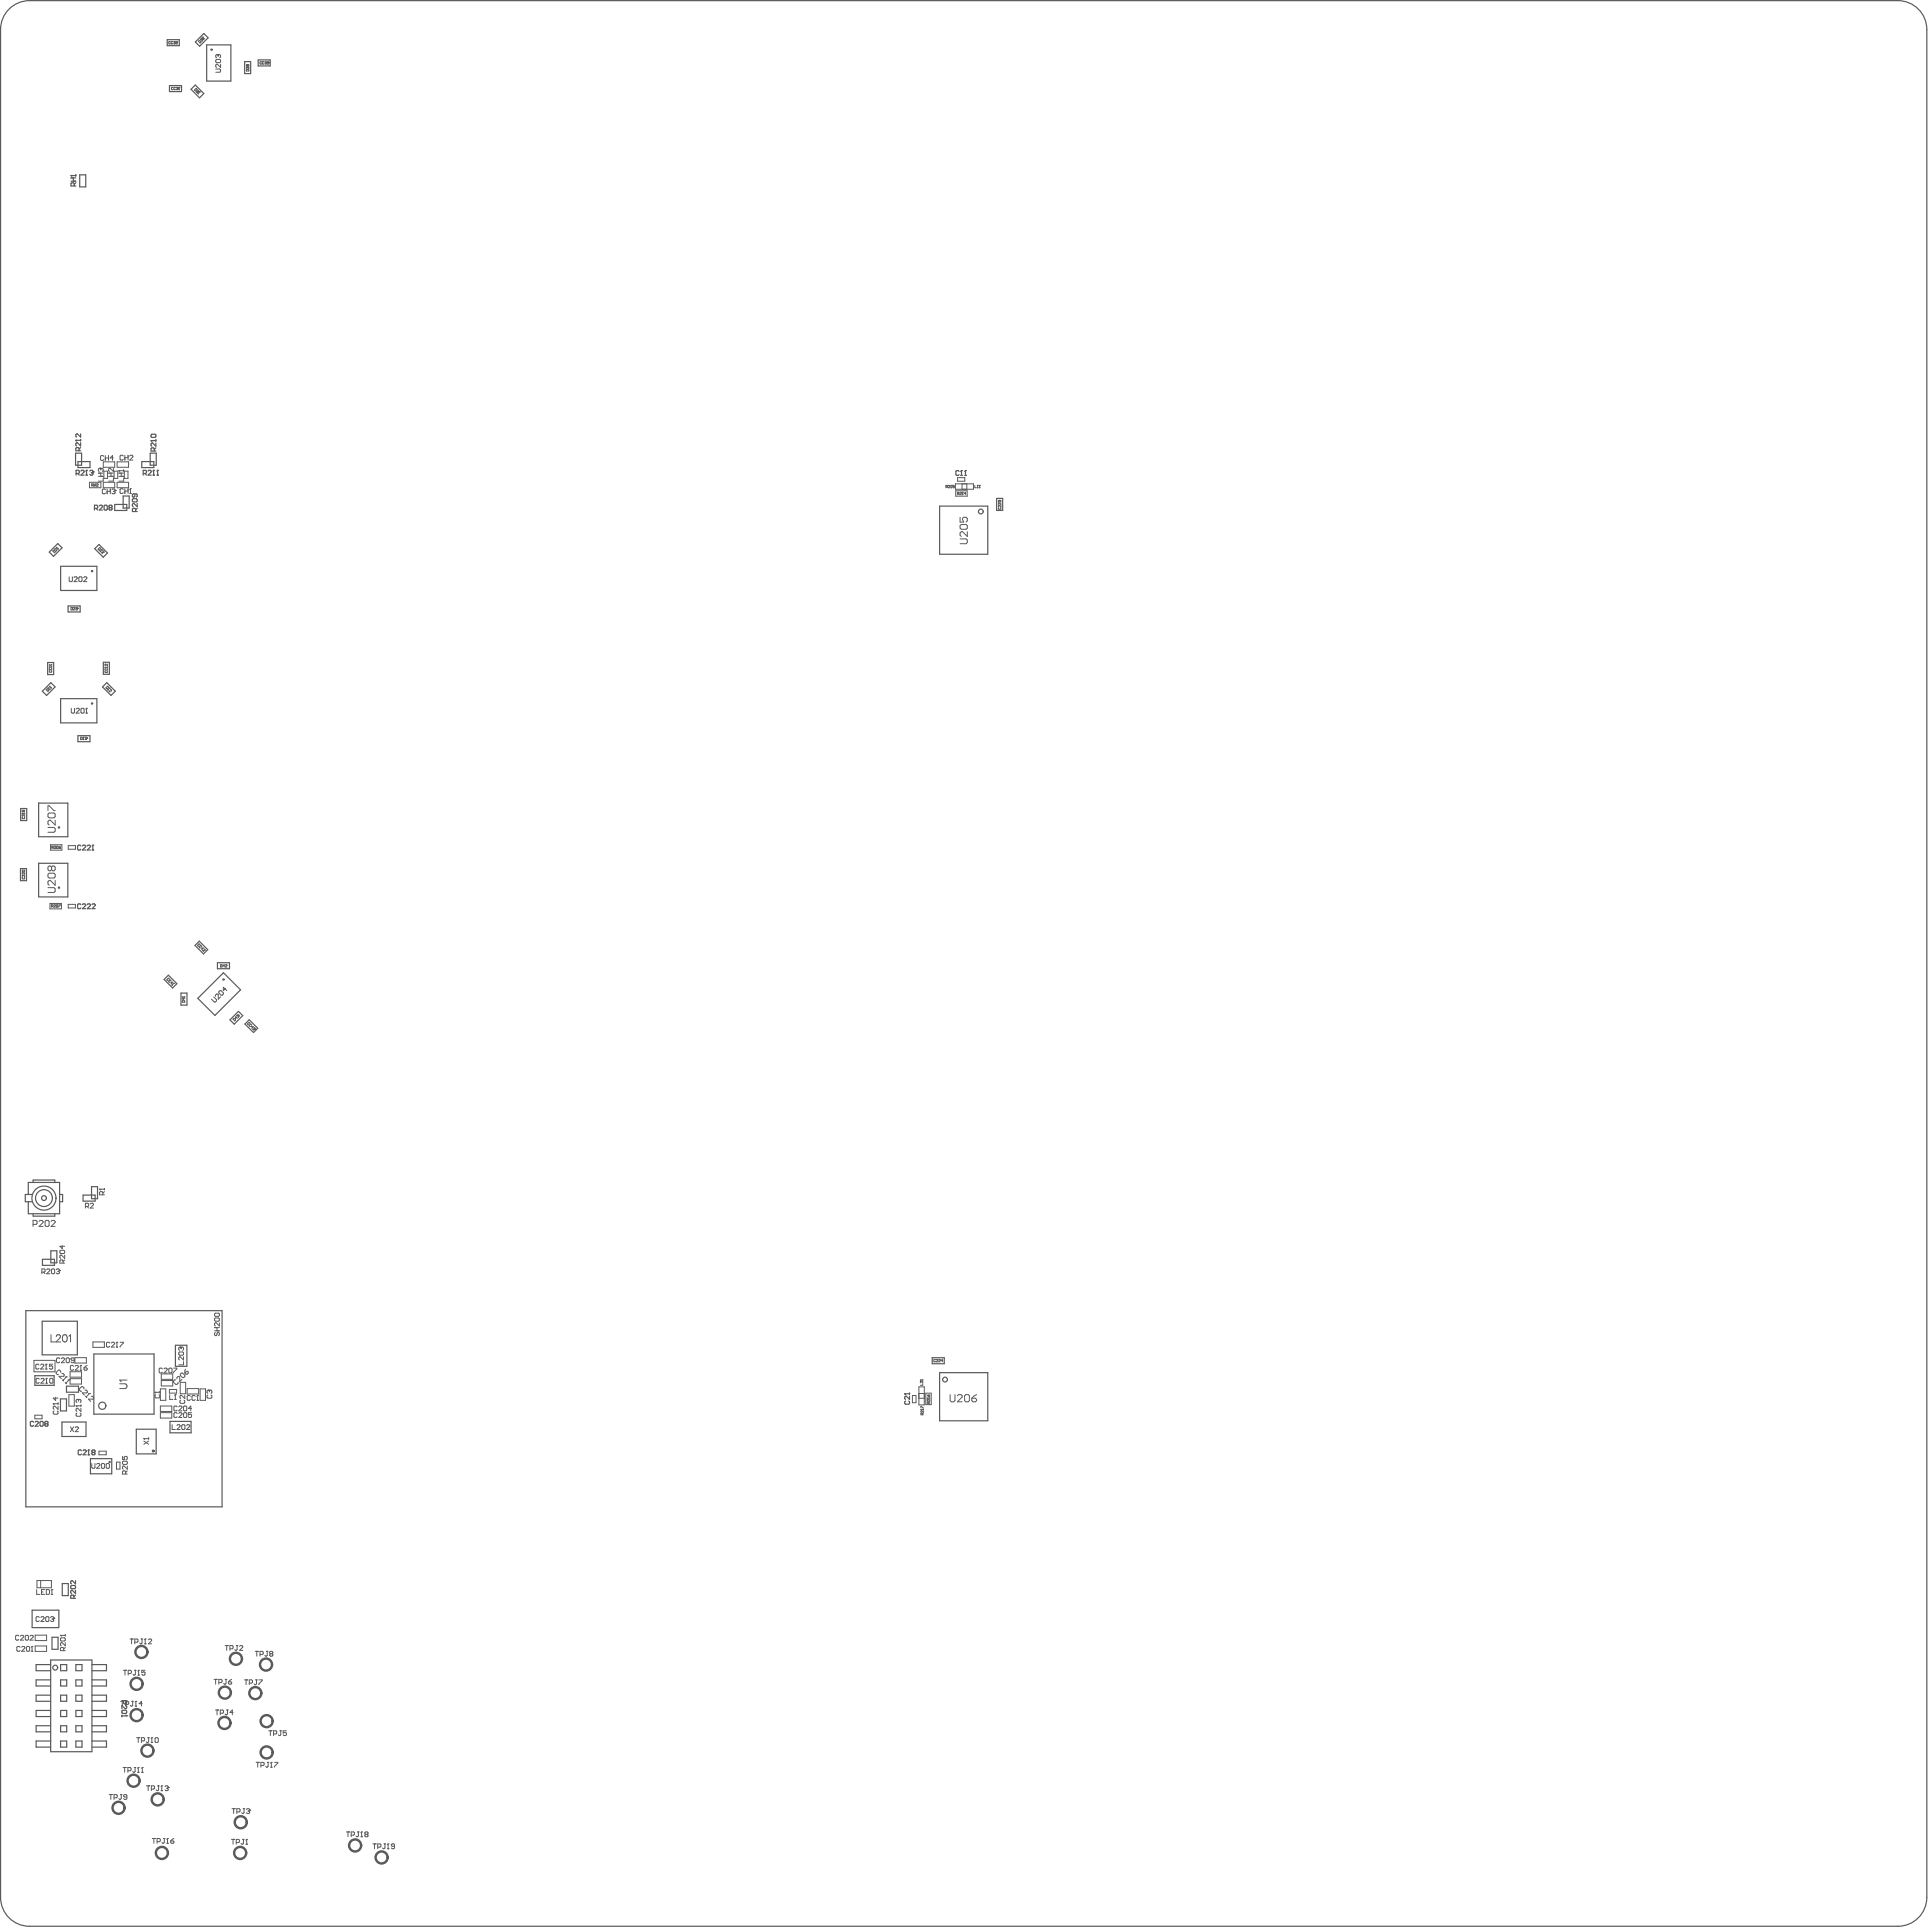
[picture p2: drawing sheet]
<svg xmlns="http://www.w3.org/2000/svg" width="534mm" height="533mm" viewBox="0 0 534 533" stroke-linecap="round" stroke-linejoin="round" font-family="sans-serif">
<g fill="none" stroke="#5a5a5a" stroke-width=".33">
<path d="M2.5 2.5a8 8 0 0 1 5.6-2.3h516.5a8 8 0 0 1 8 8v516.2a8 8 0 0 1-8 8h-516.5a8 8 0 0 1-7.9-8v-516.2a8 8 0 0 1 2.3-5.7zM46.2 11h3.4v1.6h-3.4zM54 11.6l2.3-2.3 1.2 1.1-2.3 2.4zM57.1 12.4h6.7v10h-6.7zM67.6 17h1.7v3.3h-1.7zM71.4 16.6h3.3v1.6h-3.3zM46.8 23.7h3.4v1.6h-3.4zM52.8 24.7l1.2-1.2 2.3 2.4-1.1 1.1zM22 48.3h1.7v3.3h-1.7zM20.9 125.2h1.7v3.4h-1.7zM21.6 127.6h3.3v1.6h-3.3zM31.7 139.4h3.3v1.7h-3.3z"/>
<path d="M34 137.1h1.7v3.3h-1.7zM36.6 138l.2-.2h.9l.2 .2v.5l-.2 .2h-.9l-.2-.2zM37.3 136.5v.7l-.3 .2-.4-.2v-.5l.2-.2h.9l.2 .2v.5l-.2 .2M37.9 139.2v.8l-.9-.8-.4 .2v.4l.2 .2M39.2 127.6h3.3v1.6h-3.3zM41.5 125.2h1.7v3.4h-1.7zM259.7 139.9h13.3v13.3h-13.3zM275.5 137.7h1.6v3.4h-1.6zM13.6 152.6l2.4-2.4 1.1 1.2-2.3 2.4zM16.8 156.5h10v6.7h-10zM27.4 150.5l2.3 2.3-1.2 1.2-2.3-2.4zM37.5 141.4v-.7l-.2-.2h-.5l-.2 .2v.7h1.3"/>
<path d="M37.9 140.5l-.4 .4M18.8 167.5h3.4v1.6h-3.4zM11.7 191l2.4-2.3 1.1 1.1-2.3 2.4zM13.2 183.1h1.6v3.3h-1.6zM16.8 193.1h10v6.7h-10zM28.3 189.8l1.2-1.1 2.4 2.3-1.2 1.2zM28.6 183h1.6v3.4h-1.6zM21.5 203.3h3.4v1.7h-3.4zM5.7 223.5h1.7v3.3h-1.7zM10.7 238.6h.1M10.7 222h.1M10.7 222h8.1v9.3h-8.1z"/>
<path d="M10.7 238.6h8.1v9.3h-8.1zM22.3 233.8l-.2-.2h-.4l-.2 .2v.9l.2 .2h.4l.2-.2M22.8 233.8l.2-.2h.4l.3 .2v.2l-.9 .9h.9M24.1 233.8l.2-.2h.5l.2 .2v.2l-.9 .9h.9M25.4 234.9h.5M25.7 233.6v1.3M5.7 240.1h1.6v3.3h-1.6zM22.3 250l-.2-.2h-.4l-.2 .2v.9l.2 .2h.4l.2-.2M22.8 250l.2-.2h.4l.3 .2v.3l-.9 .8h.9M24.1 250l.2-.2h.5l.2 .2v.3l-.9 .8h.9M25.4 250l.3-.2h.4l.2 .2v.3l-.9 .8h.9M45.4 270.7l1.1-1.2 2.4 2.4-1.2 1.1z"/>
<path d="M50 274.5h1.7v3.3h-1.7zM53.9 261.3l1.2-1.2 2.3 2.4-1.2 1.1zM54.7 275.9l7.1-7.1 4.7 4.8-7.1 7zM60.1 266.1h3.3v1.6h-3.3zM63.6 281.9l2.3-2.4 1.2 1.2-2.4 2.3zM67.7 283l1.2-1.2 2.3 2.4-1.1 1.2zM7.8 330.1v-3.3h8.7v8.6h-8.7v-3.3M8.8 330.1h-1.8v2h1.8M9.2 326.8v-.7h5.9v.7M9.2 335.4v.7h5.9v-.7M16.5 330.1h.8v2h-.8M23 330.3h3.3v1.7h-3.3z"/>
<path d="M25.3 328h1.7v3.3h-1.7zM11.7 348h3.4v1.7h-3.4zM14 345.7h1.7v3.3h-1.7zM7.1 362.2h54.3v54.2h-54.3zM11.7 365.2h9.7v9.2h-9.7zM25.9 374.2h16.7v16.6h-16.7zM48.5 371.8h3.2v5.8h-3.2zM257.7 375.2h3.3v1.7h-3.3zM259.7 379.4h13.3v13.3h-13.3zM9.6 380.2h5.4v2.7h-5.4zM16.7 386.6h1.7v3.3h-1.7zM17.1 393h6.7v4h-6.7z"/>
<path d="M18.4 383.1h3.3v1.7h-3.3zM37.7 395h5.5v6.8h-5.5zM47 392.8h5.8v3.2h-5.8zM25 403.1h5.9v4.2h-5.9zM17.2 437.7h1.7v3.3h-1.7zM8.9 449.8v-4.8h7.4v4.8M8.9 449.8h7.3M14 458.8h11.4v25.3h-11.4zM14.4 452.5h1.6v3.3h-1.6zM14 476.9h-4v1.7h4M14 468.5h-4v1.7h4M14 472.7h-4v1.7h4"/>
<path d="M14 464.3h-4v1.7h4M14 460h-4v1.7h4M16.7 476.9h1.7v1.7h-1.7zM16.7 460h1.7v1.7h-1.7zM16.7 464.3h1.7v1.7h-1.7zM16.7 468.5h1.7v1.7h-1.7zM16.7 472.7h1.7v1.7h-1.7zM21 460h1.7v1.7h-1.7zM21 464.3h1.7v1.7h-1.7zM21 468.5h1.7v1.7h-1.7zM21 472.7h1.7v1.7h-1.7zM21 476.9h1.7v1.7h-1.7z"/>
<path d="M25.4 460h4v1.7h-4M25.4 464.3h4v1.7h-4M25.4 468.5h4v1.7h-4M25.4 472.7h4v1.7h-4M25.4 476.9h4v1.7h-4M14 481.2h-4v1.7h4M16.7 481.2h1.7v1.7h-1.7zM21 481.2h1.7v1.7h-1.7zM25.4 481.2h4v1.7h-4"/>
</g>
<g fill="none" stroke="#5a5a5a" stroke-width=".28">
<path d="M47.1 11.6h-.4v.4h.4M47.8 11.6h-.5v.4h.5M48 11.6l.3-.1 .1 .2M48.2 11.8h.1M48.3 11.8v.3l-.3-.1M48.4 11.7h.1M48.4 11.7l-.1 .1M48.7 11.6h.4l-.4 .5h.4M59.6 19.1h1.1l.3 .2v.4l-.3 .3h-1.1M59.6 16.6l.3-.2h.8l.3 .2v.5l-.3 .2h-.8l-.3-.2zM60.1 15.1h.1M60.1 15.1l-.5 .2v.5l.3 .2"/>
<path d="M60.1 15.1l.2 .2M60.3 15.3l.2-.2 .5 .2v.5l-.3 .2M60.3 15.3v.2M61 17.8v.8l-.9-.8-.5 .2v.4l.3 .2M72.3 17.2h-.4v.4h.4M73 17.2h-.5v.4h.5M73.2 17.2l.3-.1 .1 .2M73.4 17.4h.1M73.5 17.4v.3l-.3-.1M73.6 17.3h.1M73.6 17.3l-.1 .1M73.9 17.2l.3-.1 .1 .2"/>
<path d="M74.1 17.4h.1M74.2 17.4v.3l-.3-.1M74.3 17.3h.1M74.3 17.3l-.1 .1M47.9 24.2h-.5v.5h.5M48.5 24.2h-.4v.5h.4M48.7 24.2l.4-.1 .1 .2M49 24.5h.1M49.1 24.5v.3l-.4-.1M49.2 24.3h.1M49.2 24.3l-.1 .2M49.4 24.8h.2"/>
<path d="M49.5 24.1h.1M49.5 24.1v.7M49.5 24.1l-.1 .1M24.7 133.3h3.2v1.5h-3.2zM28.6 133.3h3.1v1.5h-3.1zM28.6 127.6h3.1v1.5h-3.1zM28.7 130.2h1v2h-1zM30 131.6h1.4M30 130.8h1.4M30.7 130.8v.8M31.4 132.1v.9h-1.4M31.4 129.4v.9l-.9-.9-.5 .2v.5l.2 .2"/>
<path d="M31.5 130.2h1v2h-1zM32.4 127.6h3.1v1.5h-3.1zM32.4 133.3h3.1v1.5h-3.1zM32.8 130.1h.1M32.8 131.6h1.4M32.8 130.8h1.4M32.8 130.1h1.4M32.8 130.1l.3 .2M33.5 130.8v.8M34.2 132.1v.9h-1.4M34.2 129.9v.4M34.4 130.2h1v2h-1z"/>
<path d="M261.5 134.6l.4-.1-.1-.4h-.3v.7M261.7 134.6l.2 .2M262.1 134.2h.5l-.5 .6h.5M262.8 134.8h.2M262.9 134.1h.1M262.9 134.1v.7M262.9 134.1l-.1 .1M263.8 134.1h-.4v.4h.4l-.1 .3-.3-.1M264.1 133.7h5v1.5h-5zM264.2 135.6h3.1v1.5h-3.1zM264.6 136.5h.4l.1-.3-.5-.1v.6M264.7 132h2v1h-2z"/>
<path d="M264.9 136.5l.2 .2M265.3 136.2h.4l-.4 .5h.4M265.9 133.7v1.5M266 136.7h.2M266.1 136.1h.1M266.1 136.1v.6M266.1 136.1l-.1 .1M267 136.4h-.5l.3-.3v.6M267.2 133.7v1.5M269.5 134.1v.7h.4M270.1 134.8h.2M270.2 134.1h.1"/>
<path d="M270.2 134.1v.7M270.2 134.1l-.1 .1M270.7 134.8h.2M270.8 134.1h.1M270.8 134.1v.7M270.8 134.1l-.1 .1M276.2 138.3h.1M276.2 138.3l-.2 .1 .1 .3M276.2 138.3l.1 .1M276.3 138.4h.4l-.2 .3M276.3 138.4v.1M276.7 139v.4l-.5-.4-.2 .1 .1 .3"/>
<path d="M276.7 139.6v.5l-.5-.5-.2 .1 .1 .4M265.4 143v1.3h1l-.4-.7v-.3l.4-.3h.6l.4 .3v.7l-.4 .3M265.4 145.3l.3-.4h1.3l.4 .4v.6l-.4 .4h-1.3l-.3-.4zM265.4 148.9h1.6l.4 .4v.6l-.4 .4h-1.6M267.4 146.9v1.4l-1.4-1.4h-.3l-.3 .4v.6l.3 .4M276.1 140.3v.4l.6-.1-.2-.3M13.6 184.3h.1M13.6 183.8h.1M13.6 184.3h.7M13.6 184.3l.1 .1M13.6 183.8h.7M13.6 183.8l.1 .1"/>
<path d="M13.7 185.3v.5h.5v-.5M13.7 184.7v.4h.5v-.4M14.3 183.7v.2M14.3 184.2v.2M29 184.4h.1M29 184.4h.7M29 184.4l.1 .1M29.1 184.8v.4h.5v-.4M29.1 185.4v.5h.5v-.5M29.7 183.5v.5l-.5-.5-.2 .1 .1 .4M29.7 184.3v.2M6.1 224.8h.1"/>
<path d="M6.1 224.8h.7M6.1 224.8l.2 .1M6.3 225.8v.5l.5-.1-.1-.4M6.5 223.9v.4h-.4l.2-.4h.4v.5M6.8 225.2v.4l-.5-.4v.4M6.8 224.7v.2M13.9 233.5h3.2v1.5h-3.2zM18.9 233.7h2v1h-2zM6.1 240.6l.6-.1 .1 .3-.5 .1zM6.3 242.5v.4l.5-.1-.1-.3M6.8 241.1v.5l-.5-.5v.5M6.8 241.8v.4l-.4-.4-.3 .1 .2 .3"/>
<path d="M13.8 249.7h3.2v1.5h-3.2zM14.2 250.5l.5-.1-.2-.3h-.3v.6M14.4 250.5l.3 .2M14.9 250.2h.4l-.4 .5h.4M15.5 250.2h.5l-.1 .5-.4-.1zM16.2 250.1h.5l-.5 .6M18.9 249.9h2v1h-2zM50.4 275.6h.1M50.4 276.7l.6-.1 .1 .4h-.7zM50.4 275.6h.7M50.4 275.6l.1 .1M50.7 275.9v.4l-.3-.3h.7"/>
<path d="M51.1 275.4v.3M11.6 351.6h.6l.3-.2v-.5l-.3-.2h-.6v1.3M12 351.6l.5 .4M12.9 350.9l.2-.2h.5l.2 .2v.2l-.9 .9h.9M14.4 350.7h.5l.2 .2v.9l-.2 .2h-.5l-.2-.2v-.9zM15.6 350.9l.2-.2h.4l.2 .4M16 351.4h.2M16.2 351.4l.2 .2-.2 .4h-.4l-.2-.2M16.4 351.1h.1M16.4 351.1l-.2 .3M16.5 345.8l.3-.3h.9l.2 .3v.4l-.2 .2h-.9l-.3-.2zM17.2 344.2v.9l-.7-.7h1.4"/>
<path d="M17.4 349.1v-.7l-.2-.2h-.4l-.3 .2v.7h1.4M17.9 346.9v.9l-.9-.9-.5 .2v.4l.3 .3M17.9 348.2l-.5 .5M9.4 376h5.8v3.1h-5.8zM14.1 368.9v2h1.1M15.6 369.4l.3-.5h.4l.4 .4-.3 .6-.9 1h1.3M16.5 375.5l-.2-.2h-.4l-.3 .2v.9l.3 .2h.4l.2-.2M17 375.5l.2-.2h.4l.2 .2v.2l-.8 .9h.8M17.5 369a.65 .65 0 0 1 1 .3l.1 .4a.86 .86 0 0 1-.8 1.2 1.27 1.27 0 0 1-.3-1.9zM18.3 375.5l.2-.2h.5l.2 .2v.9l-.2 .2h-.5l-.2-.2zM19 369.3l.5-.4v2M19.4 379.1h3.1v1.5h-3.1z"/>
<path d="M20.3 377.6l-.2-.2h-.4l-.2 .2v.9l.2 .2h.4l.2-.2M20.5 376h-.7l-.2-.3 .2-.4h.5l.2 .2v.9l-.2 .2h-.5l-.2-.2M20.7 375.2h3.2v1.5h-3.2zM20.8 377.6l.2-.2h.5l.2 .2v.2l-.9 .9h.9M22.1 378.7h.5M22.3 377.4h.1M22.3 377.4v1.3M22.3 377.4l-.2 .2M23.2 378h.7l.2 .5-.2 .2h-.5l-.2-.2zM24.1 377.4l-.9 .6M25.7 370.9h3.2v1.5h-3.2zM44.6 379.7h3.1v1.5h-3.1z"/>
<path d="M44.9 378.3l-.2-.2h-.5l-.2 .2v.9l.2 .2h.5l.2-.2M45.3 378.3l.3-.2h.4l.2 .2v.3l-.9 .8h.9M46.7 378.3l.2-.2h.4l.2 .2v.9l-.2 .2h-.4l-.2-.2zM48 378.1h.9l-.9 1.3M49.4 373.9l.2-.2h.9l.2 .2v.4l-.2 .2h-.9l-.2-.2zM49.8 372.3h.1M49.8 372.3l-.4 .2v.5l.2 .2M49.8 372.3l.3 .2M50.1 372.5l.2-.2 .4 .2v.5l-.2 .2M50.1 372.5v.3M50.7 376.3v.9h-1.3M50.7 375v.9l-.9-.9-.4 .2v.4l.2 .3"/>
<path d="M59.3 363.1l.2-.2h.9l.2 .2v.5l-.2 .2h-.9l-.2-.2zM59.3 367.8h1.3M59.3 366.9h1.3M59.5 368.2l-.2 .3v.4l.2 .2 .5-.2v-.4l.2-.3 .4 .3v.4l-.2 .2M59.5 364.3h.9l.2 .2v.4l-.2 .2h-.9l-.2-.2v-.4zM60 366.9v.9M60.6 365.6v.9l-.9-.9h-.2l-.2 .2v.5l.2 .2M258.6 375.8h-.5v.5h.5M258.8 375.8h.4l-.4 .6h.4M259.5 375.8h.4l-.4 .6h.4M260.6 376h-.5l.4-.3v.7M9.6 391.1h2v1h-2z"/>
<path d="M19 385.5h1.5v3.1h-1.5zM19.4 381h3.1v1.5h-3.1zM33.1 382.4h1.4a.67 .67 0 0 1 .6 .7 .67 .67 0 0 1-.6 .7h-1.4M35.1 381.4h-2l.4 .5M39.8 397.6h.1M39.8 398.3l1.3 .9M39.8 397.6h1.3M39.8 397.6l.2 .2M41.1 398.3l-1.3 .9M41.1 397.4v.4M42.8 384.8h.1M42.8 384.8h1.4"/>
<path d="M42.8 384.8l.3 .2M43.1 385.5l-.3 .2v.4l.3 .2h.8l.3-.2v-.4l-.3-.2M44.2 384.6v.4M44.3 383.9h1.5v3.1h-1.5zM44.3 388.6h3.2v1.5h-3.2zM44.3 390.4h3.2v1.5h-3.2zM44.6 381.5h3.1v1.5h-3.1zM46.8 384h2v1h-2zM46.9 385.4v1.4h.9M48.2 386.8h.5M48.5 385.4h.1M48.5 385.4v1.4"/>
<path d="M48.5 385.4l-.3 .3M49 388.8l-.3-.2h-.4l-.2 .2v.9l.2 .2h.4l.3-.2M49 390.6l-.3-.2h-.4l-.2 .2v.9l.2 .3h.4l.3-.3M49.4 388.8l.2-.2h.5l.2 .2v.2l-.9 .9h.9M49.4 390.6l.2-.2h.5l.2 .2v.3l-.9 .9h.9M49.8 382h1.5v3.2h-1.5zM50 387l-.3 .2v.4l.3 .2h.8l.3-.2v-.4l-.3-.2M50.7 388.8l.3-.2h.4l.2 .2v.9l-.2 .2h-.4l-.3-.2zM50.7 390.6l.3-.2h.4l.2 .2v.9l-.2 .3h-.4l-.3-.3zM51.1 385.6v.9l-.9-.9-.5 .2v.5l.3 .2M51.7 383.8h3.2v1.5h-3.2zM53 390.4h-.9v.7l.4-.2 .5 .2v.4l-.3 .3h-.4l-.2-.3"/>
<path d="M53 389.3h-.9l.6-.7v1.3M55.3 383.9h1.5v3.1h-1.5zM57.4 385.5l-.2 .3v.4l.2 .2h.9l.3-.2v-.4l-.3-.3M57.7 384.2h.1M57.7 384.2l-.5 .2v.5l.2 .2M57.7 384.2l.2 .2M57.9 384.4l.2-.2 .5 .2v.5l-.3 .2M57.9 384.4v.3M252.2 385.7h1v2h-1zM254 383.3h1.5v5h-1.5zM254 386.5h1.5M254 385.1h1.5"/>
<path d="M254.4 381.4h.1M254.4 381.4h.7M254.4 381.4l.1 .1M254.6 389.6h.1M254.6 389.1v-.4l.6 .4M254.6 389.6h.6M254.6 389.6l.1 .1M255 391l-.1-.4-.3 .1v.3h.6M255.1 382.4v.5h-.7M255.1 381.3v.2M255.1 381.7v.5l-.5-.5-.2 .2 .1 .3M255.2 389.9v.4l-.5-.4v.4"/>
<path d="M255.2 390.6l-.2 .2M255.2 389.5v.2M255.9 385h1.5v3.2h-1.5zM256.3 386.4h.1M256.3 386.4h.7M256.3 386.4l.1 .1M256.3 385.5l.3 .5M256.8 387.8l-.2-.4-.3 .1v.3h.7M256.8 385.5l.2 .1-.1 .4h-.3zM257 386.7v.5l-.6-.5v.5M257 387.4l-.2 .2M257 386.3v.2"/>
<path d="M25.4 404.5v1.1l.2 .2h.4l.2-.2v-1.1M26.7 404.7l.2-.2h.5l.2 .2v.2l-.9 .9h.9M27.4 401.1h2v1h-2zM28 404.7l.2-.2h.5l.2 .2v.9l-.2 .2h-.5l-.2-.2zM29.4 404.7l.2-.2h.4l.2 .2v.9l-.2 .2h-.4l-.2-.2zM32.2 404.1h1v1.9h-1zM33.8 402.5v.9h.7l-.2-.4 .2-.5h.5l.2 .2v.5l-.2 .2M34.1 403.8h.9l.2 .3v.4l-.2 .2h-.9l-.3-.2v-.4zM34.7 407.4v-.7l-.2-.2h-.4l-.3 .2v.7h1.4M35.2 406.5l-.5 .4M35.2 405.2v.9l-.9-.9-.5 .2v.4l.3 .3M10.2 436.8h4v2h-4z"/>
<path d="M11.2 436.8v2M9.7 454.9h3.2v1.5h-3.2zM9.7 451.9h3.2v1.5h-3.2zM16.7 452h.1M16.7 452.9l.2-.2h.9l.2 .2v.4l-.2 .2h-.9l-.2-.2zM16.7 452h1.3M16.7 452l.2 .2M17.6 456.2v-.7l-.2-.2h-.5l-.2 .2v.7h1.3M18 454v.9l-.8-.9h-.3l-.2 .2v.4l.2 .3M18 455.3l-.4 .5M18 451.8v.4M70.5 456.4h.9"/>
<path d="M71 456.4v1.3M71.9 457.3h.6l.3-.2v-.5l-.3-.2h-.6v1.3M73.6 456.4h.5M73.9 456.4v1.1l-.3 .2-.4-.2M74.8 457.1l-.3-.3 .3-.4h.4l.2 .2-.2 .5M74.8 457.1l-.3 .2 .3 .4h.4l.2-.2-.2-.4M74.8 457.1h.4M67.6 464.3h.9M68 464.3v1.3M68.9 465.2h.7l.2-.3v-.4l-.2-.2h-.7v1.3M70.7 464.3h.4M70.9 464.3v1.1l-.2 .2-.5-.2"/>
<path d="M71.6 464.3h.9l-.9 1.3M74.3 478.3h.9M74.7 478.3v1.4M75.6 479.2h.7l.2-.2v-.4l-.2-.3h-.7v1.4M77.4 478.3h.4M77.6 478.3v1.1l-.2 .3-.5-.3M79.2 478.3h-.9v.7l.4-.2 .5 .2v.4l-.3 .3h-.4l-.2-.3M40.5 493.6h.9M40.9 493.6v1.3M41.8 494.4h.7l.2-.2v-.4l-.2-.2h-.7v1.3M43.6 493.6h.5M43.8 493.6v1.1l-.2 .2-.4-.2"/>
<path d="M44.5 494.9h.4M44.7 493.6h.1M44.7 493.6v1.3M44.7 493.6l-.2 .2M45.6 493.8l.2-.2h.5l.2 .4M46.1 494.2h.2M46.3 494.2l.2 .2-.2 .5h-.5l-.2-.2M46.5 494h.1M46.5 494l-.2 .2M70.8 487.1h.9M71.2 487.1v1.3M72.1 488h.7l.2-.3v-.4l-.2-.2h-.7v1.3"/>
<path d="M73.9 487.1h.4M74.1 487.1v1.1l-.2 .2-.4-.2M74.8 488.4h.4M75 487.1h.1M75 487.1v1.3M75 487.1l-.2 .2M75.9 487.1h.9l-.9 1.3M95.7 506.3h.9M96.2 506.3v1.3M97.1 507.2h.6l.3-.2v-.5l-.3-.2h-.6v1.3M98.8 506.3h.5M99.1 506.3v1.1l-.3 .2-.4-.2"/>
<path d="M99.7 507.6h.5M100 506.3h.1M100 506.3v1.3M100 506.3l-.3 .2M101.1 507l-.3-.3 .3-.4h.4l.2 .2-.2 .5M101.1 507l-.3 .2 .3 .4h.4l.2-.2-.2-.4M101.1 507h.4"/>
</g>
<circle cx="25.7" cy="233.6" r=".17" fill="#5a5a5a"/>
<path d="M265.1 130.3l-.2-.2h-.5l-.2 .2v.9l.2 .2h.5l.2-.2M265.5 131.4h.5M265.8 130.1v1.3M25.7 233.6l-.3 .2" fill="none" stroke="#5a5a5a" stroke-width=".33"/>
<g fill="none" stroke="#5a5a5a" stroke-width=".28">
<path d="M25.4 134.2l.4-.1-.1-.4h-.3v.7M25.6 134.2l.2 .2M26 133.7v.7M26 134.1h.5M26.5 133.7v.7M26.7 133.8h.4l-.4 .6h.4M19.1 159.4v1.1l.2 .2h.5l.2-.2v-1.1M20.5 159.6l.2-.2h.4l.2 .2v.3l-.8 .8h.8M21.8 159.6l.2-.2h.4l.3 .2v.9l-.3 .2h-.4l-.2-.2zM23.1 159.6l.2-.2h.5l.2 .2v.3l-.9 .8h.9M27.1 151.8l.5-.5 .2 .2-.3 .5zM28 151.8l.3 .4h-.7l.3 .4"/>
<path d="M28.4 152.3l.4 .2-.1 .2h-.6l.3 .3M19.6 167.9l.5 .1-.1 .6h-.4zM20.3 168h.4l-.4 .6h.4M21 168l.3-.1 .1 .2M21.2 168.2h.1M21.3 168.2v.4l-.3-.1M21.4 168.1h.1M21.4 168.1l-.1 .1M13 190.4l.5 .3-.3 .4-.5-.5zM13.3 190.1h.1M13.3 190.1l.5 .5M13.3 190.1v.1"/>
<path d="M13.7 189.7h.1M13.7 189.7l.5 .5M13.7 189.7v.1M13.8 190.5l-.1 .1M14.2 190.1l-.1 .1M19.7 195.8v1.1l.2 .2h.5l.2-.2v-1.1M21 196l.3-.2h.4l.2 .2v.2l-.9 .9h.9M22.4 196l.2-.2h.4l.3 .2v.9l-.3 .2h-.4l-.2-.2zM23.7 197.1h.4M23.9 195.8h.1M23.9 195.8v1.3M23.9 195.8l-.2 .2"/>
<path d="M22.3 203.7l.4 .1-.1 .6h-.3zM22.9 204.4h.3M23.1 203.7h.1M23.1 203.7v.7M23.1 203.7l-.2 .1M23.5 203.8l.3-.1 .1 .3M23.7 204.1h.1M23.8 204.1v.3l-.3-.1M23.9 204h.1M23.9 204l-.1 .1M14.3 234.3h.3l.1-.3-.4-.2v.7M14.5 234.3l.2 .2"/>
<path d="M15 234h.4l-.4 .5h.4M15.6 234h.5l-.1 .5-.4-.1zM16.3 234.2h.3l.1 .2-.3 .1zM16.7 233.8l-.4 .4"/>
</g>
<circle cx="265.8" cy="130.1" r=".17" fill="#5a5a5a"/>
<path d="M265.8 130.1l-.3 .2M266.7 131.4h.4M266.9 130.1v1.3" fill="none" stroke="#5a5a5a" stroke-width=".33"/>
<circle cx="266.9" cy="130.1" r=".17" fill="#5a5a5a"/>
<path d="M39.6 130.9h.7l.2-.3v-.4l-.2-.2h-.7v1.3M40 130.9l.5 .4M40.9 130.2l.2-.2h.5l.2 .2v.2l-.9 .9h.9M42.3 131.3h.4M42.5 130v1.3M266.9 130.1l-.2 .2" fill="none" stroke="#5a5a5a" stroke-width=".33"/>
<g fill="none" stroke="#5a5a5a" stroke-width=".28">
<path d="M68.1 19.3l.6-.1 .1 .4h-.7zM68.3 18.5h.1M68.3 17.9h.1M68.3 17.9l-.2 .1 .1 .3M68.3 18.5l-.2 .1 .1 .4M68.3 18.5l.2 .1M68.3 17.9l.2 .1M68.5 18v.1M68.5 18.6v.1M68.5 18h.3l-.1 .3M68.5 18.6h.3l-.1 .4M46.8 270.7l-.3-.3-.3 .3 .3 .3"/>
<path d="M47.3 271.2l-.4-.4-.3 .4 .3 .3M47.5 272.2l.1 .1M47.6 271.8l-.3-.3h.4l-.4 .4M47.9 271.8h.1M48 271.8h.1M48 271.8l-.4 .5M55.3 261.2l-.2-.3-.5 .3 .4 .3M55.7 261.7l-.3-.3-.3 .3 .3 .3M56.1 262.3l-.4-.3h.5l-.5 .5M56.4 262.3l.3 .3-.7 .1 .3 .3M69.1 282.9l-.2-.3-.4 .3 .3 .3M69.6 283.4l-.2-.3-.5 .3 .3 .3"/>
<path d="M69.9 284.3l.1 .3 .3-.2M69.9 284l-.3-.3h.4l-.4 .5M70.2 284l.3 .2-.1 .2M70.2 284.3l.1 .1M70.3 284.4h.1M70.4 284.4h.1M47.6 393.7v1.4h.9M48.9 394l.2-.3h.5l.2 .3v.2l-.9 .9h.9M50.2 394l.3-.3h.4l.2 .3v.9l-.2 .2h-.4l-.3-.2zM51.6 394l.2-.3h.4l.3 .3v.2l-.9 .9h.9M42.1 508.1h.9M42.5 508.1v1.3"/>
<path d="M43.4 509h.7l.2-.2v-.5l-.2-.2h-.7v1.3M45.2 508.1h.4M45.4 508.1v1.1l-.2 .2-.5-.2M46.1 509.4h.4M46.3 508.1h.1M46.3 508.1v1.3M46.3 508.1l-.2 .2M47.2 508.8h.7l.2 .4-.2 .2h-.5l-.2-.2zM48.1 508.1l-.9 .7M103.1 509.6h.9M103.5 509.6v1.3M104.4 510.5h.7l.2-.2v-.5l-.2-.2h-.7v1.3"/>
<path d="M106.2 509.6h.4M106.4 509.6v1.1l-.2 .2-.5-.2M107.1 510.9h.4M107.3 509.6h.1M107.3 509.6v1.3M107.3 509.6l-.2 .2M109.1 510.3h-.7l-.2-.2 .2-.5h.4l.3 .2v.9l-.3 .2h-.4l-.2-.2"/>
</g>
<circle cx="42.5" cy="130" r=".17" fill="#5a5a5a"/>
<path d="M42.5 130l-.2 .2M43.4 131.3h.4M43.6 130v1.3" fill="none" stroke="#5a5a5a" stroke-width=".33"/>
<circle cx="43.6" cy="130" r=".17" fill="#5a5a5a"/>
<path d="M41.8 121.8h1.3M42.6 124.7v-.7l-.2-.2h-.4l-.2 .2v.7h1.3M43.1 122.4v.9l-.9-.9-.4 .3v.4l.2 .2M43.1 123.8l-.5 .4M43.1 121.6v.4M43.6 130l-.2 .2" fill="none" stroke="#5a5a5a" stroke-width=".33"/>
<circle cx="41.8" cy="121.8" r=".17" fill="#5a5a5a"/>
<path d="M41.8 121.8l.2 .2M41.8 120.2l.2-.2h.9l.2 .2v.5l-.2 .2h-.9l-.2-.2zM33.7 470h1.3v.7l-.2 .2h-.5l-.2-.2v-.7M33.7 472.9l.2-.2h.9l.2 .2v.4l-.2 .3h-.9l-.2-.3zM33.7 474v.4M33.7 474.2h1.3M34.8 471.3l.2 .3v.4l-.2 .2h-.2l-.9-.9v.9" fill="none" stroke="#5a5a5a" stroke-width=".33"/>
<path d="M54.8 11.4l.4-.2 .3 .5-.2 .2zM55.8 10.8h.1M55.8 11l.2 .2-.3 .2M55.8 10.8l-.3-.1-.1 .3M55.8 10.8v.2M55.8 11h-.1M55.9 10.6l.1-.3h.3v.7l.3-.4" fill="none" stroke="#5a5a5a" stroke-width=".28"/>
<circle cx="35" cy="474.2" r=".17" fill="#5a5a5a"/>
<path d="M22.5 401l-.2-.3h-.5l-.2 .3v.8l.2 .3h.5l.2-.3M22.9 401l.3-.3h.4l.2 .3v.2l-.9 .9h.9M24.3 402.1h.4M24.5 400.7v1.4M34.8 474l.2 .2" fill="none" stroke="#5a5a5a" stroke-width=".33"/>
<circle cx="24.5" cy="400.7" r=".17" fill="#5a5a5a"/>
<path d="M21 130.9h.7l.2-.3v-.4l-.2-.2h-.7v1.3M21.5 130.9l.4 .4M22.4 130.2l.2-.2h.4l.3 .2v.2l-.9 .9h.9M23.7 131.3h.4M23.9 130v1.3M24.5 400.7l-.2 .3M25.6 401.4l-.2-.2 .2-.5h.5l.2 .3-.2 .4M25.6 401.4l-.2 .2 .2 .5h.5l.2-.3-.2-.4M25.6 401.4h.5" fill="none" stroke="#5a5a5a" stroke-width=".33"/>
<g fill="none" stroke="#5a5a5a" stroke-width=".28">
<path d="M14.6 152.3l.4-.2 .3 .4-.3 .3zM15.1 151.9l.3-.3 .1 .7 .3-.3M15.6 151.3h.1M15.6 151.3l.5 .4M15.6 151.3v.1M16.1 151.7l-.1 .1M29.3 190.1l.4-.5 .3 .3-.3 .4zM30.1 190.2h.2M30.3 190.2h.1M30.3 190.2l-.4 .5-.2-.1M30.5 190.6l.3 .3-.7 .1 .3 .3M16.8 379.3v-.3l-.3-.3h-.3l-.7 .6v.3l.3 .3h.4"/>
<path d="M17.1 379.6h.3l.3 .3v.3l-.1 .2h-1.3l.6 .6M18 382.1l.4 .3M18 380.5h.4M18.4 380.5h.1M18.4 380.5l-1 1 .2 .1-.3-.3M18.8 381.3h.3M19.1 381.3h.1M19.1 381.3l-.9 1M19.5 394.3l.8 1.4M20.3 394.3l-.8 1.4M20.8 394.6l.2-.3h.5l.2 .3v.2l-.9 .9h.9M23.2 383.9v-.4l-.3-.3h-.3l-.7 .7v.3l.4 .3h.3"/>
<path d="M23.5 384.2h.3l.3 .3-.1 .5h-1.3l.7 .6M23.7 385.9l.3 .3M24.4 385.1h.4M24.8 385.1h.1M24.8 385.1l-1 1M25.2 385.9h.3l.4 .3v.3l-.2 .2h-1.3l.7 .6"/>
</g>
<circle cx="23.9" cy="130" r=".17" fill="#5a5a5a"/>
<path d="M23.9 130l-.2 .2M24.8 130.2l.2-.2h.5l.2 .4" fill="none" stroke="#5a5a5a" stroke-width=".33"/>
<circle cx="25.7" cy="130.4" r=".17" fill="#5a5a5a"/>
<path d="M21 121.7h1.3M21.8 124.6v-.7l-.2-.2h-.4l-.2 .2v.7h1.3M22.3 122.4v.8l-.9-.8-.4 .2v.4l.2 .2M22.3 123.7l-.5 .4M22.3 121.5v.4M25.3 130.6h.2M25.5 130.6l.2 .3-.2 .4h-.5l-.2-.2M25.7 130.4l-.2 .2" fill="none" stroke="#5a5a5a" stroke-width=".33"/>
<circle cx="21" cy="121.7" r=".17" fill="#5a5a5a"/>
<path d="M19.6 50.1h1.4M19.6 49.2h1.4M19.6 48.5h1.4M20.3 49.2v.9M20.5 51.4v-.7l-.2-.2h-.5l-.2 .2v.7h1.4M21 48.3v.4M21 50.5l-.5 .5M22.3 119.9v.9l-.9-.9-.4 .2v.5l.2 .2M21 121.7l.2 .2" fill="none" stroke="#5a5a5a" stroke-width=".33"/>
<path d="M27.2 131.6h1.3M27.2 130.8h1.3M27.6 129.4h.1M27.6 129.4l-.4 .2v.5l.2 .2M27.6 129.4l.3 .2M27.9 129.6l.2-.2 .4 .2v.5l-.2 .2M27.9 129.6v.3M27.9 130.8v.8M28.5 132.1v.9h-1.3" fill="none" stroke="#5a5a5a" stroke-width=".28"/>
<circle cx="19.6" cy="48.5" r=".17" fill="#5a5a5a"/>
<path d="M19.6 48.5l.2 .2M250.1 385.2h1.3M250.3 387.2l-.2 .2v.5l.2 .2h.9l.2-.2v-.5l-.2-.2M251.4 385.9v.9l-.9-.9-.4 .2v.4l.2 .3M251.4 385v.4" fill="none" stroke="#5a5a5a" stroke-width=".33"/>
<circle cx="250.1" cy="385.2" r=".17" fill="#5a5a5a"/>
<g fill="none" stroke="#5a5a5a" stroke-width=".33">
<path d="M27.4 139.8l.3-.2h.4l.2 .2v.3l-.9 .9h.9M28.8 139.8l.2-.2h.4l.3 .2v.9l-.3 .3h-.4l-.2-.3zM26.1 140.5h.7l.2-.2v-.5l-.2-.2h-.7v1.4M26.6 140.5l.4 .5M30.3 140.3l-.2-.2 .2-.5h.5l.2 .2-.2 .5M30.3 140.3l-.2 .2 .2 .5h.5l.2-.3-.2-.4M30.3 140.3h.5M9.3 393.1l-.2-.3h-.5l-.2 .3v.8l.2 .3h.5l.2-.3M9.7 393.1l.2-.3h.5l.2 .3v.2l-.9 .9h.9M11.1 393.1l.2-.3h.4l.2 .3v.8l-.2 .3h-.4l-.2-.3zM12.6 393.5l-.2-.2 .2-.5h.4l.3 .3-.3 .4M12.6 393.5l-.2 .2 .2 .5h.4l.3-.3-.3-.4"/>
<path d="M12.6 393.5h.4M250.1 385.2l.2 .2M19.5 438.4l.3-.2h.8l.3 .2v.4l-.3 .3h-.8l-.3-.3zM20.9 436.9v.8l-.9-.8-.5 .2v.4l.3 .2M20.9 439.5v.9l-.9-.9-.5 .2v.5l.3 .2M20.4 441.7v-.6l-.2-.3h-.4l-.3 .3v.6h1.4M20.9 440.8l-.5 .5"/>
<circle cx="58.5" cy="13.7" r=".17"/>
<circle cx="25.4" cy="157.8" r=".17"/>
<circle cx="271.1" cy="141.4" r=".67"/>
<circle cx="25.4" cy="194.4" r=".17"/>
<circle cx="16.3" cy="228.7" r=".17"/>
<circle cx="16.3" cy="245.3" r=".17"/>
<circle cx="61.8" cy="270.7" r=".17"/>
<circle cx="12.2" cy="331.1" r=".67"/>
<circle cx="12.2" cy="331.1" r="2.33"/>
<circle cx="12.2" cy="331.1" r="3.3"/>
<circle cx="28.3" cy="388.5" r="1"/>
<circle cx="261.2" cy="381.3" r=".67"/>
<circle cx="42.4" cy="401" r=".25"/>
<circle cx="15.3" cy="460.9" r=".68"/>
</g>
<g fill="none" stroke="#5a5a5a" stroke-width=".28">
<path d="M53.7 24.9l.5-.5 .2 .2-.3 .5zM54.3 25.3l.1 .3 .3-.3M54.6 25l.3 .1-.1 .2M54.6 25.3h.1M54.7 25.3h.1M54.8 25.3h.1M55.1 25.4h.1M55.2 25.4h.1M55.2 25.4l-.4 .6-.1-.2M28.7 126.1l-.3-.2h-.4l-.2 .2v.9l.2 .2h.4l.3-.2M29.1 125.9v1.3M29.1 126.6h.9"/>
<path d="M29.2 135.4l-.3-.3h-.4l-.2 .3v.8l.2 .3h.4l.3-.3M29.6 135.1v1.4M29.6 135.8h.9M30 125.9v1.3M30.5 135.1v1.4M30.9 135.4l.3-.3h.4l.2 .5M31.3 126.6h-.9l.7-.7v1.3M31.4 135.8h.2M31.6 135.8l.2 .2-.2 .5h-.4l-.3-.3M31.8 135.6h.1M31.8 135.6l-.2 .2M34.1 135.3l-.3-.2h-.4l-.2 .2v.9l.2 .2h.4l.3-.2"/>
<path d="M34.1 126l-.3-.2h-.4l-.2 .2v.9l.2 .3h.4l.3-.3M34.5 125.8v1.4M34.5 135.1v1.3M34.5 135.7h.9M34.5 126.5h.9M35.4 125.8v1.4M35.4 135.1v1.3M35.8 136.4h.5M35.8 126l.3-.2h.4l.2 .2v.3l-.9 .9h.9M36.1 135.1h.1M36.1 135.1v1.3M36.1 135.1l-.3 .2"/>
<path d="M13.3 228.7h1.6l.4 .3v.7l-.4 .3h-1.6M13.3 224v-1.3h.3l1.3 1.3h.4M13.6 224.7h1.3l.4 .3v.7l-.4 .3h-1.3l-.3-.3v-.7zM14.3 239.7l.3-.4h.3l.4 .4v.6l-.4 .4h-.3l-.3-.4M14.3 239.7l-.4-.4h-.3l-.3 .4v.6l.3 .4h.3l.4-.4M14.3 239.7v.6M15.3 226.7v1.3l-1.4-1.3h-.3l-.3 .3v.7l.3 .3M13.3 245.3h1.6l.4 .4v.6l-.4 .3h-1.6M13.6 241.3h1.3l.4 .4v.6l-.4 .4h-1.3l-.3-.4v-.6zM15.3 243.3v1.4l-1.4-1.4h-.3l-.3 .4v.6l.3 .4M59.1 275.5l.8 .8v.3l-.4 .3h-.3l-.8-.8M59.5 275.4v-.4l.4-.3h.3l.1 .2v1.2l.7-.6"/>
<path d="M60.5 274.1l.3-.3h.3l.6 .6v.3l-.3 .3h-.3l-.6-.6zM61 266.6l.4 .1-.1 .6h-.3zM62.1 266.9h-.5l.4-.3v.7M62.3 266.7h.4l-.4 .6h.4M62.4 273.2l-.7 .6v-1l1 1M64.4 281.7l.4-.3 .3 .5-.2 .3zM65.4 281.1l-.3 .3v-.4l.5 .4M65.8 280.6h.1M65.8 280.6l-.2-.1-.2 .3M65.8 280.7l-.1 .1M65.8 280.7l.3 .3-.4 .1M65.8 280.6v.1"/>
<path d="M9.1 338.4h.9l.2-.3v-.5l-.2-.3h-.9v1.6M10.8 337.6l.3-.3h.5l.3 .3v.2l-1.1 1.1h1.1M12.7 337.3h.6l.3 .3v1.1l-.3 .2h-.6l-.2-.2v-1.1zM14.1 337.6l.3-.3h.6l.2 .3v.2l-1.1 1.1h1.1M23.6 333.4h.7l.2-.2v-.4l-.2-.3h-.7v1.4M24.1 333.4l.4 .5M24.9 332.8l.3-.3h.4l.2 .3v.2l-.9 .9h.9M27.5 328.7h.1M27.5 328.7l.2 .2M27.5 328.7h1.4M28.4 330.2v-.6l-.2-.3h-.5l-.2 .3v.6h1.4M28.9 329.3l-.5 .5"/>
<path d="M28.9 328.4v.5M10.8 377.3l-.2-.3h-.5l-.2 .3v.8l.2 .3h.5l.2-.3M11.2 377.3l.2-.3h.5l.2 .3v.2l-.9 .9h.9M12.5 378.4h.5M12.8 377h.1M12.8 377v1.4M12.8 377l-.3 .3M14.5 377h-.8v.7l.6-.2 .2 .2v.4l-.2 .3h-.4l-.2-.3M30.3 371.2l-.2-.2h-.4l-.3 .2v.9l.3 .2h.4l.2-.2M30.8 371.2l.2-.2h.4l.3 .2v.2l-.9 .9h.9M32.1 372.3h.4M32.3 371h.1"/>
<path d="M32.3 371v1.3M32.3 371l-.2 .2M33.2 371h.9l-.9 1.3M49.8 379.8l.4-.3h.3l.6 .6v.3l-.3 .3h-.3l-.7-.6zM51.1 379.5l.5-.5 .4 .2v.3l-.3 .3h-.3zM51.2 378.4l-.1 1.1M10.9 381.2l-.3-.3h-.4l-.2 .3v.9l.2 .2h.4l.3-.2M11.3 381.2l.2-.3h.5l.2 .3v.2l-.9 .9h.9M12.6 382.3h.5M12.9 380.9h.1M12.9 380.9v1.4M12.9 380.9l-.3 .3"/>
<path d="M13.7 381.2l.3-.3h.4l.2 .3v.9l-.2 .2h-.4l-.3-.2zM14.7 388h.1M14.7 388h1.3M14.7 388l.2 .2M14.9 390l-.2 .2v.4l.2 .2h.9l.2-.2v-.4l-.2-.2M15.4 386.2v.9l-.7-.7h1.3M16 388.6v.9l-.8-.9-.5 .2v.5l.2 .2M16 387.7v.5M21 388.5h.1M21 388.5h1.4M21 388.5l.3 .3M21.3 390.5l-.3 .3v.4l.3 .2h.8l.3-.2v-.4l-.3-.3"/>
<path d="M21.5 386.8h.1M21.5 386.8l-.5 .2v.4l.3 .3M21.5 386.8l.2 .2M21.7 387l.2-.2 .5 .2v.4l-.3 .3M21.7 387v.2M22.4 389.2v.9l-.9-.9-.5 .2v.5l.3 .2M22.4 388.3v.5M48.6 381.4h-.3l-.3 .3v.3l.6 .6h.3l.3-.3v-.3M48.9 381v-.3l.3-.3h.3l.2 .2v1.2l.6-.6M52.6 385.9l-.2-.2h-.4l-.3 .2v.9l.3 .2h.4l.2-.2M54 385.9l-.3-.2h-.4l-.2 .2v.9l.2 .2h.4l.3-.2M54.4 387h.4"/>
<path d="M54.6 385.7h.1M54.6 385.7v1.3M54.6 385.7l-.2 .2M262.6 385.4v1.7l.4 .3h.6l.4-.3v-1.7M264.6 385.8l.4-.4h.6l.4 .4v.3l-1.4 1.3h1.4M266.6 385.8l.4-.4h.6l.4 .4v1.3l-.4 .3h-.6l-.4-.3zM268.6 386.4h1l.4 .4v.3l-.4 .3h-.6l-.4-.3zM270 385.4l-1.4 1M10.1 439.3v1.3h.9M11.5 440h.4M12.4 439.3h-.9v1.3h.9M12.8 439.3h.7l.2 .2v.9l-.2 .2h-.7z"/>
<path d="M14.4 439.3h.1M14.4 439.3v1.3M14.4 439.3l-.3 .2M5.2 452.2l-.2-.2h-.5l-.2 .2v.9l.2 .2h.5l.2-.2M5.5 455.3l-.2-.3h-.4l-.3 .3v.8l.3 .3h.4l.2-.3M5.6 452.2l.3-.2h.4l.2 .2v.2l-.9 .9h.9M6 455.3l.2-.3h.4l.3 .3v.2l-.9 .9h.9M7 452.2l.2-.2h.4l.3 .2v.9l-.3 .2h-.4l-.2-.2zM7.3 455.3l.2-.3h.5l.2 .3v.8l-.2 .3h-.5l-.2-.3zM8.3 452.2l.2-.2h.5l.2 .2v.2l-.9 .9h.9M8.6 456.4h.5M8.9 455h.1"/>
<path d="M8.9 455v1.4M8.9 455l-.3 .3M10.9 447l-.3-.2h-.4l-.2 .2v.9l.2 .2h.4l.3-.2M11.3 447l.2-.2h.5l.2 .2v.2l-.9 .9h.9M12.9 446.8h.4l.2 .2v.9l-.2 .2h-.4l-.3-.2v-.9zM14 447l.2-.2h.4l.3 .4M14.1 440.6h.5M14.4 447.5h.2M14.6 447.5l.3 .2-.3 .4h-.4l-.2-.2M14.9 447.2h.1M14.9 447.2l-.3 .3M35.9 453h.9"/>
<path d="M36.4 453v1.3M37.3 453.9h.6l.2-.3v-.4l-.2-.2h-.6v1.3M39 453h.5M39.3 453v1.1l-.3 .2-.4-.2M39.9 454.3h.5M40.1 453h.1M40.1 453v1.3M40.1 453l-.2 .2M41 453.2l.3-.2h.4l.2 .2v.2l-.9 .9h.9M62.2 454.8h.9M62.7 454.8v1.3M63.6 455.7h.6l.2-.2v-.5l-.2-.2h-.6v1.3"/>
<path d="M65.3 454.8h.5M65.5 454.8v1.1l-.2 .2-.4-.2M66.2 455l.2-.2h.5l.2 .2v.2l-.9 .9h.9M33.4 470.2h.8M33.8 470.2v1.3M34.1 461.6h.9M34.5 461.6v1.4M34.7 471.1h.6l.3-.2v-.5l-.3-.2h-.6v1.3M35.4 462.5h.7l.2-.2v-.5l-.2-.2h-.7v1.4M36.5 470.2h.4M36.7 470.2v1.1l-.2 .2-.5-.2M37.2 461.6h.4"/>
<path d="M37.3 471.5h.5M37.4 461.6v1.1l-.2 .3-.4-.3M37.6 470.2h.1M37.6 470.2v1.3M37.6 470.2l-.3 .2M38.1 463h.4M38.3 461.6h.1M38.3 461.6v1.4M38.3 461.6l-.2 .2M39.3 470.9h-.8l.6-.7v1.3M40.1 461.6h-.9v.7l.4-.2 .5 .2v.4l-.2 .3h-.5l-.2-.3M59.2 464.1h.8"/>
<path d="M59.6 472.6h.8M59.6 464.1v1.4M60 472.6v1.3M60.5 465h.7l.2-.2v-.4l-.2-.3h-.7v1.4M60.9 473.5h.7l.2-.2v-.5l-.2-.2h-.7v1.3M62.3 464.1h.4M62.5 464.1v1.1l-.2 .3-.5-.3M62.7 472.6h.4M62.9 472.6v1.1l-.2 .2-.5-.2M63.1 464.8h.7l.2 .4-.2 .3h-.4l-.3-.3zM64 464.1l-.9 .7M64.4 473.3h-.9l.7-.7v1.3"/>
<path d="M30.2 496h.9M30.6 496v1.3M31.5 496.9h.7l.2-.3v-.4l-.2-.2h-.7v1.3M33.3 496h.4M33.5 496v1.1l-.2 .2-.4-.2M34 488.5h.9M34.5 488.5v1.3M35.1 496.6h-.7l-.2-.2 .2-.4h.4l.3 .2v.9l-.3 .2h-.4l-.2-.2M35.3 489.4h.7l.2-.2v-.5l-.2-.2h-.7v1.3M37.1 488.5h.5M37.3 488.5v1.1l-.2 .2-.4-.2M37.8 480.3h.8"/>
<path d="M38 489.8h.5M38.2 480.3v1.3M38.2 488.5h.1M38.2 488.5v1.3M38.2 488.5l-.2 .2M39.1 481.1h.7l.2-.2v-.4l-.2-.2h-.7v1.3M39.1 489.8h.5M39.3 488.5h.1M39.3 488.5v1.3M39.3 488.5l-.2 .2M40.9 480.3h.4M41.1 480.3v1.1l-.2 .2-.5-.2"/>
<path d="M41.8 481.6h.4M42 480.3h.1M42 480.3v1.3M42 480.3l-.2 .2M42.9 480.5l.2-.2h.4l.2 .2v.9l-.2 .2h-.4l-.2-.2zM64.1 499.9h.9M64.6 499.9v1.3M67.2 499.9h.5M67.5 499.9v1.1l-.3 .2-.4-.2M64 508.4h.9M64.4 508.4v1.3M65.3 509.2h.7l.2-.2v-.4l-.2-.2h-.7v1.3"/>
<path d="M65.5 500.8h.6l.3-.3v-.4l-.3-.2h-.6v1.3M67.1 508.4h.4M67.3 508.4v1.1l-.2 .2-.5-.2M68 509.7h.4M68.1 500.1l.2-.2h.5l.2 .4M68.2 508.4h.1M68.2 508.4v1.3M68.2 508.4l-.2 .2M68.6 500.5h.2M68.8 500.5l.2 .3-.2 .4h-.5l-.2-.2M69 500.3h.1M69 500.3l-.2 .2"/>
</g>
<g fill="none" stroke="#5a5a5a" stroke-width=".67">
<circle cx="39.1" cy="456.6" r="1.66"/>
<circle cx="65.2" cy="458.4" r="1.66"/>
<circle cx="37.8" cy="474" r="1.66"/>
<circle cx="37.8" cy="465.4" r="1.66"/>
<circle cx="62.1" cy="476.2" r="1.66"/>
<circle cx="62.2" cy="467.8" r="1.66"/>
<circle cx="70.6" cy="467.9" r="1.66"/>
<circle cx="73.5" cy="460" r="1.66"/>
<circle cx="73.7" cy="475.7" r="1.66"/>
<circle cx="32.8" cy="499.6" r="1.66"/>
<circle cx="36.9" cy="492.1" r="1.66"/>
<circle cx="40.8" cy="483.8" r="1.66"/>
<circle cx="43.6" cy="497.3" r="1.66"/>
<circle cx="73.7" cy="484.3" r="1.66"/>
<circle cx="44.7" cy="512.1" r="1.66"/>
<circle cx="66.4" cy="512.1" r="1.66"/>
<circle cx="66.5" cy="503.6" r="1.66"/>
<circle cx="98.2" cy="510" r="1.66"/>
<circle cx="105.5" cy="513.3" r="1.66"/>
</g>
<circle cx="30.3" cy="404.1" r=".08" fill="none" stroke="#5a5a5a" stroke-width=".42"/>
</svg>
